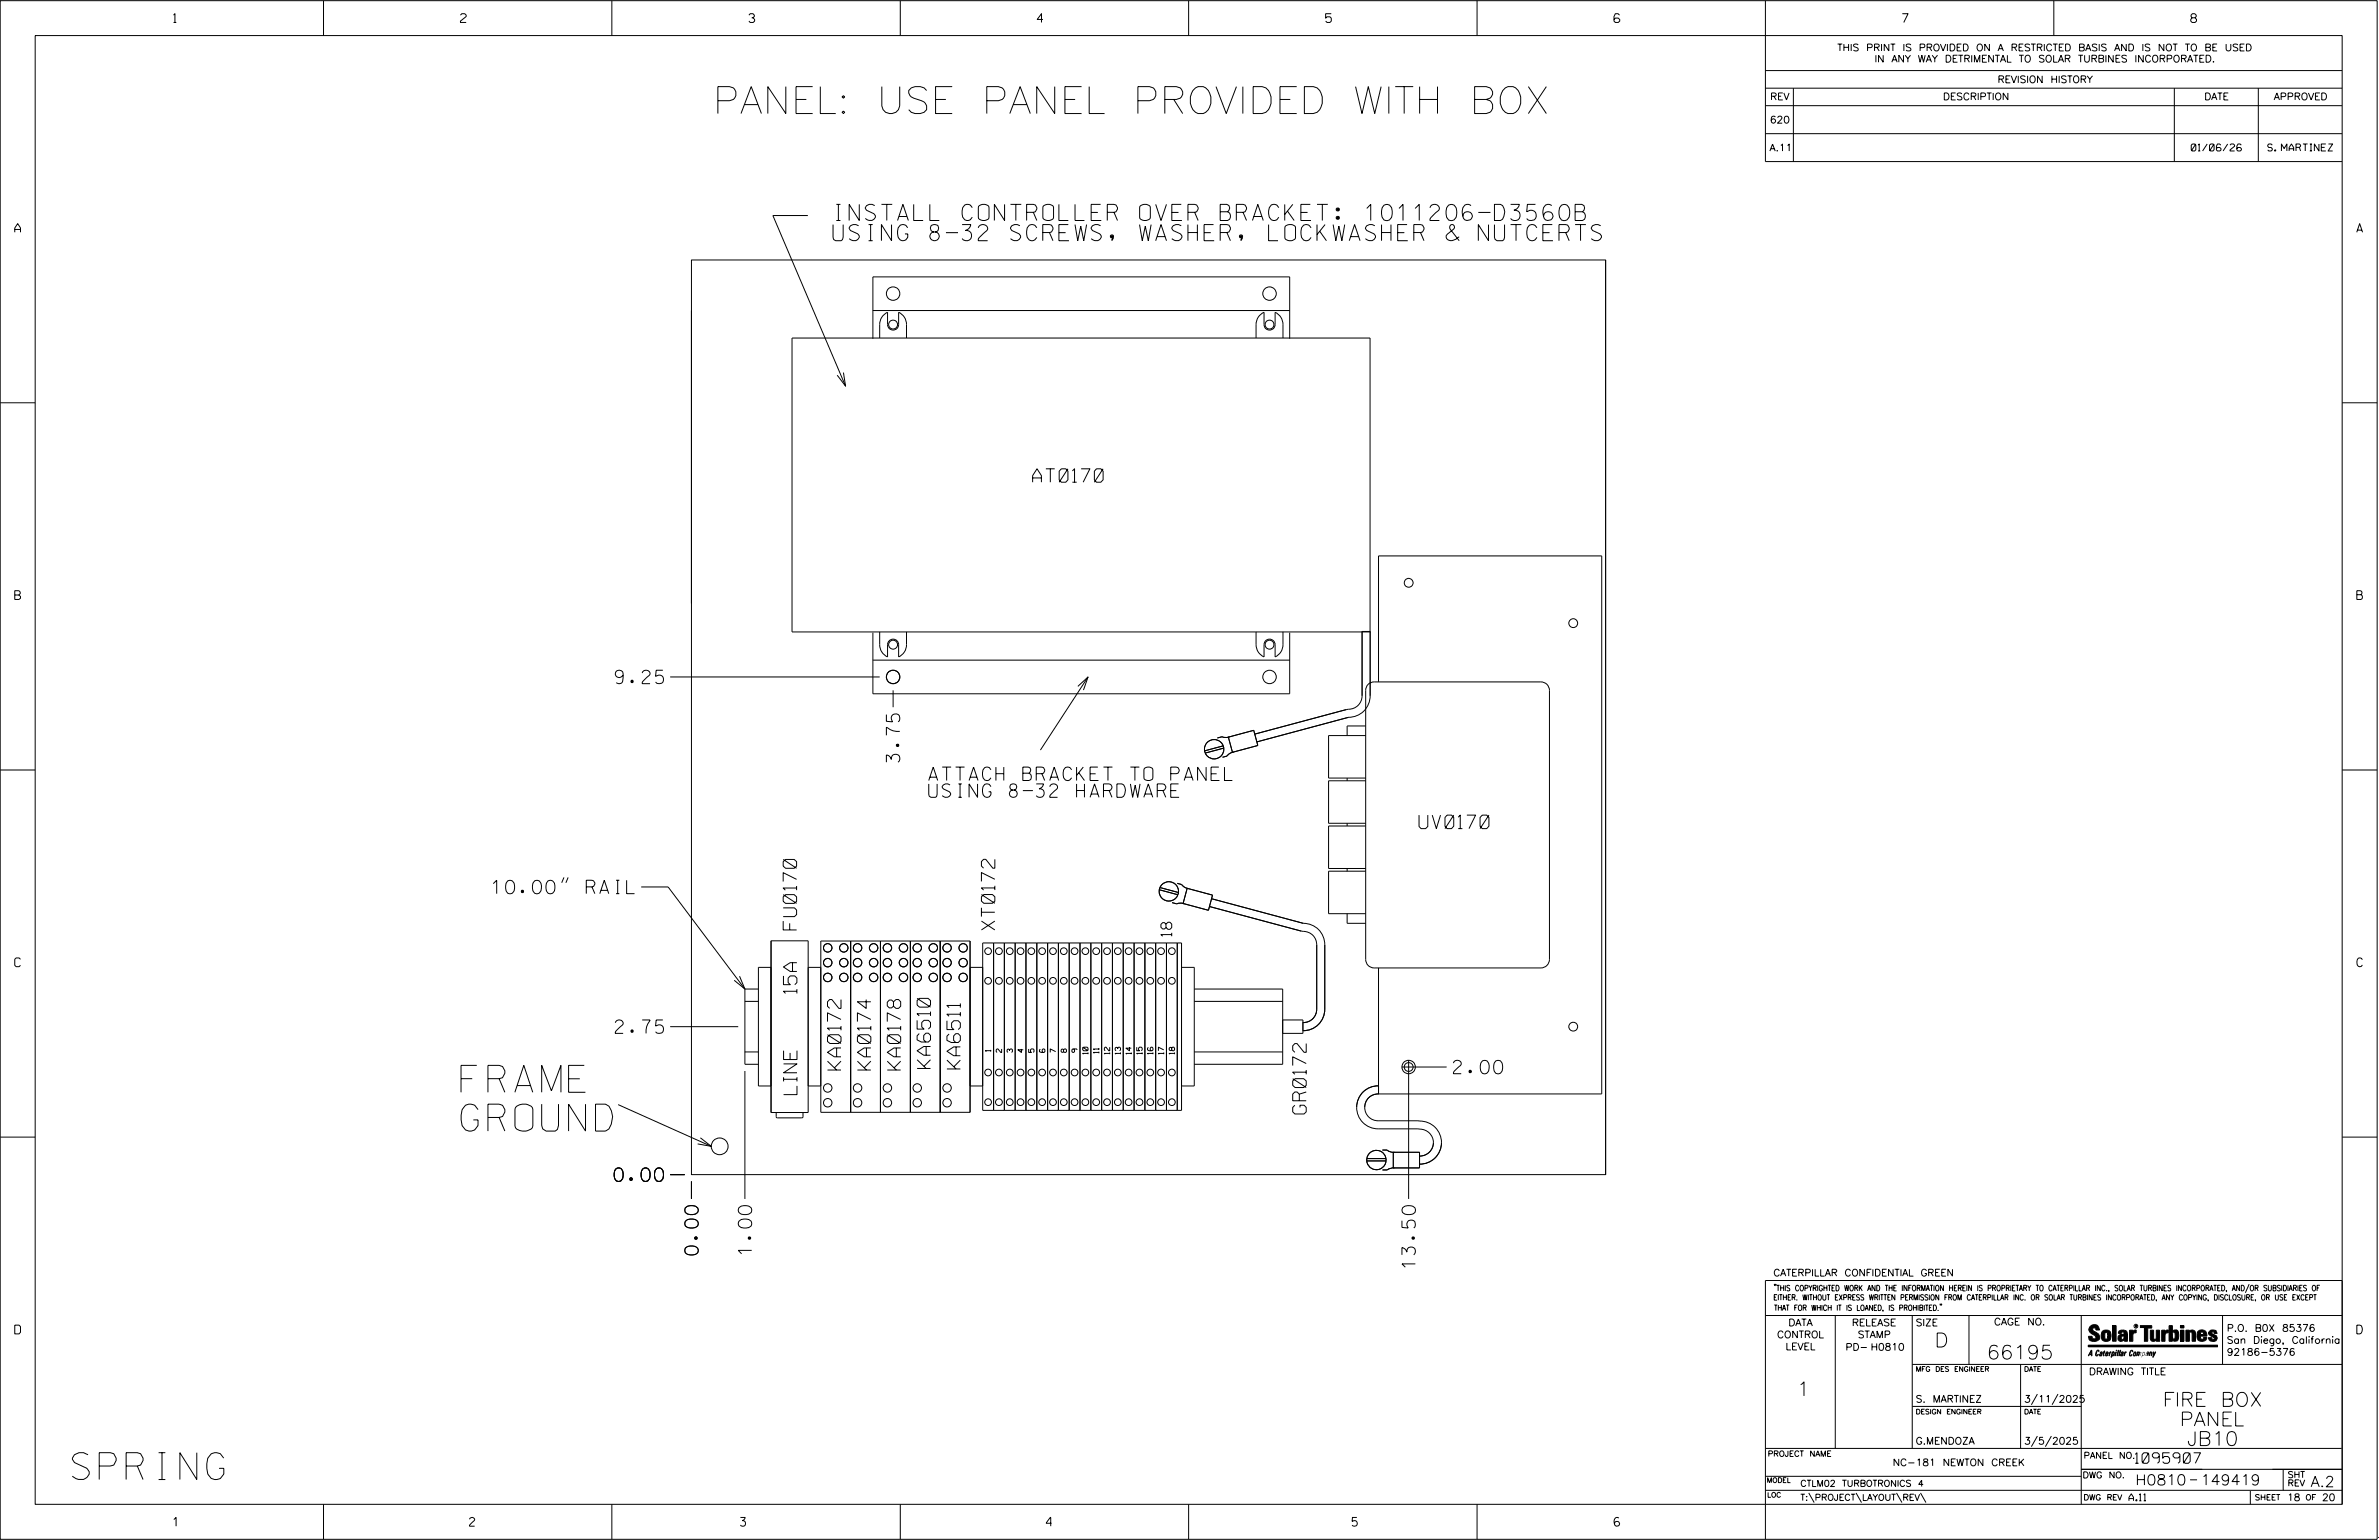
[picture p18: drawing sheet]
<svg xmlns="http://www.w3.org/2000/svg" width="864mm" height="559mm" viewBox="0 0 864 559" stroke-linecap="round" stroke-linejoin="round" font-family="sans-serif">
<defs><g id="words">
<g font-size="9.8">
<text x="258.8" y="41.2">PANEL: USE PANEL PROVIDED WITH BOX</text>
<text x="167.4" y="396.3">FRAME</text>
<text x="167.4" y="410.4">GROUND</text>
<text x="26.3" y="536.9">SPRING</text>
</g>
<g font-size="5.9">
<text x="302.4" y="80">INSTALL CONTROLLER OVER BRACKET: 1011206-D3560B</text>
<text x="302.4" y="87.3">USING 8-32 SCREWS, WASHER, LOCKWASHER &amp; NUTCERTS</text>
</g>
<g font-size="5.1">
<text x="702.3" y="488.8">D</text>
<text x="721.2" y="493.2">66195</text>
<text x="652.2" y="506.5">1</text>
<text x="785.1" y="510.3">FIRE BOX</text>
<text x="791.3" y="517.4">PANEL</text>
<text x="793.9" y="524.5">JB10</text>
</g>
<g font-size="4.9">
<text x="374.9" y="175">AT0170</text>
<text x="223.4" y="248.1">9.25</text>
<text x="326.6" y="276.6" transform="rotate(-90 326.6 276.6)">3.75</text>
<text x="337.1" y="283.2">ATTACH BRACKET TO PANEL</text>
<text x="337.1" y="289.3">USING 8-32 HARDWARE</text>
<text x="515.1" y="300.7">UV0170</text>
<text x="178.7" y="324.3">10.00&quot; RAIL</text>
<text x="289.2" y="337.4" transform="rotate(-90 289.2 337.4)">FU0170</text>
<text x="361.2" y="337.4" transform="rotate(-90 361.2 337.4)">XT0172</text>
<text x="289.3" y="360.5" transform="rotate(-90 289.3 360.5)">15A</text>
<text x="223.4" y="375">2.75</text>
<text x="305.3" y="388.3" transform="rotate(-90 305.3 388.3)">KA0172</text>
<text x="316.1" y="388.3" transform="rotate(-90 316.1 388.3)">KA0174</text>
<text x="327" y="388.3" transform="rotate(-90 327 388.3)">KA0178</text>
<text x="337.8" y="387.7" transform="rotate(-90 337.8 387.7)">KA6510</text>
<text x="348.6" y="387.9" transform="rotate(-90 348.6 387.9)">KA6511</text>
<text x="527.6" y="389.6">2.00</text>
<text x="289.3" y="397.2" transform="rotate(-90 289.3 397.2)">LINE</text>
<text x="474.2" y="404.2" transform="rotate(-90 474.2 404.2)">GR0172</text>
<text x="223" y="428.7">0.00</text>
<text x="253.4" y="455.3" transform="rotate(-90 253.4 455.3)">0.00</text>
<text x="272.9" y="455.3" transform="rotate(-90 272.9 455.3)">1.00</text>
<text x="513.8" y="460.2" transform="rotate(-90 513.8 460.2)">13.50</text>
</g>
<text font-size="3.9" x="425.3" y="339.7" transform="rotate(-90 425.3 339.7)">18</text>
<g font-size="3.8">
<text x="775.1" y="531">1095907</text>
<text x="775.2" y="538.9">H0810</text>
<text x="798.8" y="538.9">149419</text>
<text x="838.8" y="539.5">A.2</text>
</g>
<g font-size="3.2">
<text x="63" y="8.2">1</text>
<text x="167.2" y="8.2">2</text>
<text x="271.8" y="8.2">3</text>
<text x="376.5" y="8.2">4</text>
<text x="481.2" y="8.2">5</text>
<text x="690.6" y="8.2">7</text>
<text x="795.3" y="8.2">8</text>
<text x="5.4" y="84.3">A</text>
<text x="855.5" y="84.3">A</text>
<text x="5.4" y="217.5">B</text>
<text x="855.6" y="217.5">B</text>
<text x="5.4" y="350.8">C</text>
<text x="855.6" y="350.8">C</text>
<text x="5.4" y="484">D</text>
<text x="855.6" y="484">D</text>
<text x="62.8" y="553.8">1</text>
<text x="170.4" y="553.8">2</text>
<text x="268.8" y="553.8">3</text>
<text x="379.8" y="553.8">4</text>
<text x="490.8" y="553.8">5</text>
<text x="585.9" y="553.8">6</text>
</g>
<g font-size="2.5">
<text x="666.9" y="18.5">THIS PRINT IS PROVIDED ON A RESTRICTED BASIS AND IS NOT TO BE USED</text>
<text x="680.5" y="22.6">IN ANY WAY DETRIMENTAL TO SOLAR TURBINES INCORPORATED.</text>
<text x="725.1" y="30">REVISION HISTORY</text>
<text x="642.6" y="36.3">REV</text>
<text x="705.3" y="36.3">DESCRIPTION</text>
<text x="800.2" y="36.3">DATE</text>
<text x="825.4" y="36.3">APPROVED</text>
<text x="642.5" y="44.7">620</text>
<text x="642.4" y="54.8">A.11</text>
<text x="795.4" y="54.8">01/06/26</text>
<text x="823.2" y="54.8">S. MARTINEZ</text>
<text x="643.8" y="463">CATERPILLAR CONFIDENTIAL GREEN</text>
<text x="645.1" y="485.5">CONTROL</text>
<text x="649.2" y="481.1">DATA</text>
<text x="672.3" y="481.1">RELEASE</text>
<text x="674.4" y="485.5">STAMP</text>
<text x="695.4" y="481.1">SIZE</text>
<text x="723.8" y="480.8">CAGE NO.</text>
<text x="808.4" y="483.1">P.O. B0X 85376</text>
<text x="648.2" y="489.8">LEVEL</text>
<text x="669.9" y="490">PD- H0810</text>
<text x="808.4" y="487.5">San Diego, California</text>
<text x="808.4" y="491.8">92186-5376</text>
<text x="758.3" y="498.9">DRAWING TITLE</text>
<text x="695.4" y="508.9">S. MARTINEZ</text>
<text x="734.8" y="508.9">3/11/2025</text>
<text x="695.4" y="524.1">G.MENDOZA</text>
<text x="734.8" y="524.1">3/5/2025</text>
<text x="687.1" y="531.9">NC-181 NEWTON CREEK</text>
<text x="772.8" y="544.6">A.11</text>
<text x="830.2" y="544.6">18</text>
<text x="842.9" y="544.6">20</text>
</g>
<g font-size="2.3">
<text x="756.4" y="529.2">PANEL NO.</text>
<text x="653.5" y="539.4">CTLM02 TURBOTRONICS 4</text>
<text x="756" y="536.3">DWG NO.</text>
<text x="830.4" y="539.3">REV</text>
<text x="830.4" y="536.2">SHT</text>
<text x="653.5" y="544.5">T:\PROJECT\LAYOUT\REV\</text>
</g>
<g font-size="2">
<text x="359.7" y="381.6" transform="rotate(-90 359.7 381.6)">1</text>
<text x="363.6" y="381.9" transform="rotate(-90 363.6 381.9)">2</text>
<text x="367.5" y="381.9" transform="rotate(-90 367.5 381.9)">3</text>
<text x="371.4" y="381.9" transform="rotate(-90 371.4 381.9)">4</text>
<text x="375.4" y="381.9" transform="rotate(-90 375.4 381.9)">5</text>
<text x="379.3" y="381.9" transform="rotate(-90 379.3 381.9)">6</text>
<text x="383.2" y="381.9" transform="rotate(-90 383.2 381.9)">7</text>
<text x="387.1" y="381.9" transform="rotate(-90 387.1 381.9)">8</text>
<text x="391.1" y="381.9" transform="rotate(-90 391.1 381.9)">9</text>
<text x="395" y="382.5" transform="rotate(-90 395 382.5)">10</text>
<text x="398.9" y="382.2" transform="rotate(-90 398.9 382.2)">11</text>
<text x="402.8" y="382.5" transform="rotate(-90 402.8 382.5)">12</text>
<text x="406.8" y="382.5" transform="rotate(-90 406.8 382.5)">13</text>
<text x="410.7" y="382.5" transform="rotate(-90 410.7 382.5)">14</text>
<text x="414.6" y="382.5" transform="rotate(-90 414.6 382.5)">15</text>
<text x="418.5" y="382.5" transform="rotate(-90 418.5 382.5)">16</text>
<text x="422.5" y="382.5" transform="rotate(-90 422.5 382.5)">17</text>
<text x="426.4" y="382.5" transform="rotate(-90 426.4 382.5)">18</text>
<text x="643.8" y="468.4">&quot;THIS COPYRIGHTED WORK AND THE INFORMATION HEREIN IS PROPRIETARY TO CATERPILLAR INC., SOLAR TURBINES INCORPORATED, AND/OR SUBSIDIARIES OF</text>
<text x="643.8" y="471.8">EITHER. WITHOUT EXPRESS WRITTEN PERMISSION FROM CATERPILLAR INC. OR SOLAR TURBINES INCORPORATED, ANY COPYING, DISCLOSURE, OR USE EXCEPT</text>
<text x="644" y="475.6">THAT FOR WHICH IT IS LOANED, IS PROHIBITED.&quot;</text>
<text x="641.7" y="528.5">PROJECT NAME</text>
<text x="756.3" y="544.3">DWG REV</text>
<text x="818.5" y="544.3">SHEET</text>
<text x="836.9" y="544.3">OF</text>
</g>
<g font-size="1.8">
<text x="695.4" y="497.6">MFG DES ENGINEER</text>
<text x="734.8" y="497.6">DATE</text>
<text x="695.4" y="513.1">DESIGN ENGINEER</text>
<text x="734.8" y="513.1">DATE</text>
<text x="641.3" y="538">MODEL</text>
<text x="641.5" y="543.3">LOC</text>
</g>
<text font-size=".9" x="775.1" y="481.7">R</text>
</g></defs>
<g fill="none" stroke="#000" stroke-width=".36">
<path d="M.1 .2h862.8v558.4h-862.8zM12.8 12.9h837.4v533h-837.4zM117.4 .2v12.7M222.1 .2v12.7M326.8 .2v12.7M431.5 .2v12.7M536.2 .2v12.7M587.9 5.5l-.5-.5h-1l-.5 1v1.7l.5 .4h1l.6-.4v-.6l-.6-.5h-1l-.5 .5M640.9 .2v58.4h209.3M745.6 .2v12.7M640.9 25.6h209.3M640.9 32h209.3"/>
<path d="M640.9 38.3h209.3M651 32v26.6M789.3 32v26.6M819.8 32v26.6M640.9 48.5h209.3M293.3 78.2h-12.7l26.4 61.9M251 94.3h331.9v331.9h-331.9zM582.9 94.3v331.9M251 112.7v106.3M316.9 112.7h151.3M287.5 122.7h209.8v106.6h-209.8zM306.2 135.2l.8 4.9-3.1-4"/>
<path d="M316.9 122.9v-22.4h151.3v22.4M329.1 122.7v-4.9a4.9 4.9 0 0 0-2.9-4.5v4.5a2.01 2.01 0 0 1-2 2 2.01 2.01 0 0 1-2-2v-4.5a4.9 4.9 0 0 0-2.9 4.5v4.9M465.7 122.7v-4.9a4.9 4.9 0 0 0-2.8-4.5v4.5a2.01 2.01 0 0 1-2 2 2.01 2.01 0 0 1-2-2v-4.5a4.8 4.8 0 0 0-2.9 4.5v4.9M.1 146.2h12.7M850.2 146.2h12.7M316.9 229.6v22.1h151.3v-22.1M316.9 239.5h151.3M329.1 229.3v4.6a4.9 4.9 0 0 1-2.9 4.5v-4.5a2.01 2.01 0 0 0-2-2 2.01 2.01 0 0 0-2 2v4.5a4.9 4.9 0 0 1-2.9-4.5v-4.6M465.7 229.3v4.6a4.9 4.9 0 0 1-2.8 4.5v-4.5a2.01 2.01 0 0 0-2-2 2.01 2.01 0 0 0-2 2v4.5a4.8 4.8 0 0 1-2.9-4.5v-4.6M243.3 245.6h76M324.2 250.5v6.1M391.3 249.1l3.7-3.5-1.7 4.8"/>
<path d="M395 245.6l-17.3 26.6M496.6 248.3l1.3-.7 .9-.2h60.6a3.1 3.1 0 0 1 3.1 3.1v97.6a3.1 3.1 0 0 1-3.1 3.1h-60.6a3.1 3.1 0 0 1-3-3.1v-97.6l.1-.9zM500.4 247.4v-45.7h81v195.2h-81.1a4.9 4.9 0 0 0-4.9 4.9 4.9 4.9 0 0 0 4.9 4.9h14.4a7.9 7.9 0 0 1 8.6 7.5 7.9 7.9 0 0 1-8 8.2M.1 279.4h12.7M444 270.7l-6.7 1.8M444.2 271.5l-6.7 1.8M445.9 267.5l9.2-2.5 1.5 5.5-9.2 2.5zM446.3 267.4l-1.4 .2-1.3-.3-1.7 .5M447.7 272.9l-1.3 .5-1 1-1.6 .4M455.5 266.4l33.3-8.9a5.1 5.1 0 0 0 5.7-5v-23.4h2.9v23.4a7.8 7.8 0 0 1-7.9 7.8l-33.3 8.9M495.8 263.4h-6.8v3.5M495.8 266.9h-13.5v15.4h13.5"/>
<path d="M850.2 279.4h12.7M489 282.3v1M489 298.7v1M495.8 283.3h-13.5v15.4h13.5M495.8 299.7h-13.5v15.4h13.5M204.7 318.4l-.8 1.9M206.2 318.4l-.8 1.9M489 315.1v1M495.8 316.1h-13.5v15.4h13.5M232.8 321.8h9.7l27.9 37.1M420.9 322.9l6.7 1.8M421.1 322.1l6.7 1.8"/>
<path d="M425.5 327.5l1.6 .5 1.4-.3 1.3 .2M427.4 320.5l1.5 .5 1.1 .9 1.3 .5M431 322.3l9.2 2.5-1.5 5.5-9.2-2.5zM439 328.9l33.4 9a5.1 5.1 0 0 1 5.6 4.9v23.4a4.8 4.8 0 0 1-5 4.9M439.8 326.1l33.3 8.9a7.7 7.7 0 0 1 7.8 7.8v23.4a7.8 7.8 0 0 1-7.9 7.8M489 331.5v3.5h6.8M268.5 354.2l1.9 4.7-3.9-3.2M270.4 358.9v27.3h4.9M270.4 358.9h4.9M279.9 351h-4.6v43.1h4.6M279.9 341.4h13.5v62.3h-13.5zM293.4 351h4.6"/>
<path d="M298 341.5h54.1v62.1h-54.1zM308.8 341.5v62.1M319.6 341.5v62.1M330.5 341.5v62.1M341.3 341.5v62.1M352.1 351h4.6M356.7 342.2h72.2v60.7h-72.2zM360.7 342.2v60.7M364.6 342.2v60.7M368.5 342.2v60.7M372.4 342.2v60.7M376.4 342.2v60.7"/>
<path d="M380.3 342.2v60.7M384.2 342.2v60.7M388.1 342.2v60.7M392 342.2v60.7M396 342.2v60.7M399.9 342.2v60.7M403.8 342.2v60.7M407.7 342.2v60.7M411.7 342.2v60.7M415.6 342.2v60.7M419.5 342.2v60.7M423.4 342.2v60.7"/>
<path d="M427.4 342.2v60.7M428.9 351h4.6v43.1h-4.6M433.5 358.9h32.1v27.3h-32.1M500.4 351.2v45.7M243.3 372.5h24.7M270.4 363.4h4.9M433.5 363.4h32.1M465.6 370.1h7.4v4.9h-7.4M270.4 388.6v46.4M270.4 381.7h4.9M293.4 394.1h4.6M352.1 394.1h4.6"/>
<path d="M433.5 381.7h32.1M500.4 394a7.8 7.8 0 0 0-7.9 7.7 7.8 7.8 0 0 0 7.8 7.9h14.4a5 5 0 0 1 5.6 4.6 5 5 0 0 1-5 5.3M508.9 387.2h16.2M511.4 384.7v50.3M.1 412.6h12.7M224.4 400.8l33.8 15.2M254.2 412.9l4 3.1-4.9-.9M281.8 403.7v1.5l.4 .4h8.9l.4-.4v-1.5M501.8 417.3h1.7l1.2 .7 1.5 .1M505.8 418.1h9.5v5.7h-9.5zM850.2 412.6h12.7M243.3 426.2h5.3"/>
<path d="M251 428.7v6.3M496.2 421.3h6.9M496.2 420.4h6.9M506.2 423.8l-1.4 .1-1.2 .6h-1.7M640.9 477.3h209.3M644.2 466.1l-.1 .4M644.7 466.1l-.2 .4M666.2 477.3v48.3M694.2 477.3v48.3M704.4 473.3l-.1 .4M704.8 473.3l-.1 .4M714.8 477.3v17.8"/>
<path d="M755.5 477.3v68.6M806.8 477.3v17.8M816.5 466l-1.4 3.1M850.2 464.6h-209.3v94M850.2 464.8v81.1M694.2 495.1h156M733.5 495.1v30.5M758.6 481.4a2.02 2.02 0 0 1 3.1-.1l.5 1.3h-1.3l-.2-.6-.4-.2-.6 .1-.1 .4 .4 .7a2.46 2.46 0 0 1 2.2 2.9 2.83 2.83 0 0 1-3.8 .3l-.3-1.3h1.3l.2 .7 .6 .3 .5-.2 .2-.5-.4-.6-1.9-1.2-.4-.9zM759.2 491.3h-.7l.7-1.2v1.9h.2l-.1-2.1-1.3 2.1 .5-.5h.7M761.3 490l.3-.2 .4 .3-.1 .3-.3-.4-.4 .3-.3 1.6h.4l.4-.5-.3 .6-.4 .1-.3-.4zM762.6 490.6l.5-.1-.1 1.4h-.9a.74 .74 0 0 1 .9-.8l-.3 .7-.5 .1 .2-.5 .6-.2v-.5l-.7 .2zM763 483.2a2.17 2.17 0 0 1 3.1 0l.3 1.4-.3 1.5a2.17 2.17 0 0 1-3.1 0l-.3-1.5z"/>
<path d="M763.6 490.5l.4-.4 .2 .6h-.3l-.3 .9 .2 .4-.3-.1zM764.1 483.7l.5-.4 .4 .3v2.2l-.4 .2-.5-.2zM764.6 491.1l.6 .2v-.7l-.4-.1-.4 .6-.1 .8h.6M764.6 491.1l-.1 .8h.4M764.6 482.6v.8M764.8 490.7l.4 .1v.3h-.6zM765 491.5l-.1 .4zM766 490.5l-.5 1.5zM766 490.8l.4-.3-.4 .4M766.9 481h1.3v5.7h-1.3zM767 490.8l.5 .1-.3 .8-.4 .2zM767.3 490.5h-.5l-.5 2"/>
<path d="M767.3 490.5a.8 .8 0 0 1 .2 1 .8 .8 0 0 1-.9 .4l-.1 .6M767.3 490.5l-.1 .2M768.1 490.5l-.4 1.5zM768.2 489.9h.3l-.1 .2h-.2zM769 489.9l-.5 2.1zM769.7 489.9l-.6 2.1zM770.1 491.4l.5-.3-.5 .8zM770.4 491.9h.1M770.6 491.1l.1-.4-.7 .2 .1-.3 .6-.1 .2 .3-.5 1.1M770.6 491.1a.74 .74 0 0 0-.8 .8h.6M771 484.8h-.7l-.3 .6 .4 .7 .5-.3 .1-2.4h-.8l-.1 .4h-1.2a1.71 1.71 0 0 1 1.8-1.3 1.71 1.71 0 0 1 1.6 1.4v2.8h-1.1l-.1-.6M771 484.2l-1.5 .1a1.41 1.41 0 0 0 0 2.4l.5 .1 1.1-.7"/>
<path d="M771.2 486.1h-.1M771.4 490.5l.1 .3 .4-.3-.9 1.5zM771.5 490.8h.1M773 482.7h1.2v.5l.5-.5 .7-.1v1h-.6l-.5 .4-.1 2.7h-1.2zM773.3 490.3l.6-.4 .4 .2-.1 .4-.3-.4a1.28 1.28 0 0 0-.5 1.8l.6-.4-.1 .4-.8 .1zM774.7 490.8l.5-.3a.88 .88 0 0 1 .2 .9 .88 .88 0 0 1-.7 .7l-.2-.2zM774.8 490.9h.5l-.3 1h-.3l-.2-.2zM775.2 490.5l-.1 .2M776.8 481h4.3v.9h-1.5v4.8h-1.3M776.8 490.6l-.8 .2v-.3l-.4 1.5 .8-1.3v1.3l.3-1.2M779.3 491.1h.4M779.6 490.5h.3l-.3 1.4"/>
<path d="M779.6 490.7h.2l-.1 .4M779.7 491.1l-.1 .4M779.7 491.1l-.4 .2M780.1 492l.4-1.5 .1 .3 .3-.3 .3 .2-.3 1.3v-1.3l-.7 1.3M780.6 482.7h1.2v2.7l.1 .4 .4 .3 .4-.7v-2.7h1.2l.1 4h-1.3v-.5l-1.1 .6-.7-.3-.3-.7zM781.6 492.5l1-2-.8 1.3-.2-1.3-.2 2M784.7 482.7h1.2v.5l.5-.5 .7-.1v1h-.5l-.6 .4-.1 2.7h-1.2zM787.4 481h1.2v2a1.4 1.4 0 0 1 2.2 .2l.1 1.4-.4 1.9-1.5 .1-.4-.5v-1l.5 .9 .5-.3v-2.1l-.5-.4-.5 .7v2.8h-1.2zM791.5 482.7h1.3v4h-1.3zM791.5 481h1.3v.9h-1.3zM793.5 482.7h1.3v.4l.7-.5 1.1 .2 .4 .6v3.3h-1.2l-.3-3.4-.7 .2v3.2h-1.3zM794.8 483.1h.1"/>
<path d="M797.7 483.2a1.92 1.92 0 0 1 2.4-.5 1.92 1.92 0 0 1 1 2.1h-2.3v.8l.6 .5 .5-.3v-.5h1.2a1.83 1.83 0 0 1-2.1 1.4 1.83 1.83 0 0 1-1.5-2.1zM798.8 484.2v.6M799.1 483.4h.6l.2 .8h-1.1zM804.6 482.9a1.84 1.84 0 0 0-2.9 .8 3.3 3.3 0 0 0 2.2 1.9l-.5 .5-.4-.3-.1-.4h-1.2l.1 .6a1.92 1.92 0 0 0 2.9 .4M804.9 483.8h-1.2l-.2-.6-.5 .1-.1 .3 .1 .3 1.8 .9M805.1 488.1h-47.1v.6h47.1M694.2 510.3h61.3M739.6 505.8l-2.2 3.9M747.1 505.8l-2.2 3.9M640.9 525.6h209.2M640.9 535.7h114.6M739.6 521.1l-2.2 3.8"/>
<path d="M744.7 521.1l-2.2 3.8M755.5 533.2h94.7M795 537h2.6M828.8 533.2v7.6M117.4 545.9v12.7M222.1 545.9v12.7M326.8 545.9v12.7M431.5 545.9v12.7M536.2 545.9v12.7M640.9 540.8h209.3M656.6 541.7l2 3.5M673.8 541.7l1.9 3.5"/>
<path d="M688.4 541.7l2 3.5M697.2 541.7l1.9 3.5M816.9 541v4.9M863.5 557.9h.1"/>
<circle cx="324.2" cy="106.5" r="2.44"/>
<circle cx="324.2" cy="117.8" r="1.62"/>
<circle cx="460.8" cy="106.5" r="2.44"/>
<circle cx="460.8" cy="117.8" r="1.61"/>
<circle cx="511.4" cy="211.5" r="1.6"/>
<circle cx="324.2" cy="233.9" r="1.62"/>
<circle cx="460.8" cy="233.9" r="1.61"/>
<circle cx="571.1" cy="226.1" r="1.6"/>
<circle cx="324.2" cy="245.6" r="2.44"/>
<circle cx="460.8" cy="245.6" r="2.44"/>
<circle cx="440.7" cy="271.9" r="3.5"/>
<circle cx="424.3" cy="323.5" r="3.5"/>
<circle cx="300.5" cy="354.7" r="1.55"/>
<circle cx="300.5" cy="349.3" r="1.54"/>
<circle cx="300.5" cy="343.9" r="1.54"/>
<circle cx="306.3" cy="354.7" r="1.54"/>
<circle cx="306.3" cy="349.3" r="1.53"/>
<circle cx="306.3" cy="343.9" r="1.53"/>
<circle cx="311.3" cy="354.7" r="1.54"/>
<circle cx="311.3" cy="349.3" r="1.54"/>
<circle cx="311.3" cy="343.9" r="1.53"/>
<circle cx="317.1" cy="354.7" r="1.54"/>
<circle cx="317.1" cy="349.3" r="1.53"/>
<circle cx="317.1" cy="343.9" r="1.53"/>
<circle cx="322.1" cy="354.7" r="1.54"/>
<circle cx="322.1" cy="349.3" r="1.53"/>
<circle cx="322.1" cy="343.9" r="1.53"/>
<circle cx="328" cy="354.7" r="1.54"/>
<circle cx="328" cy="349.3" r="1.53"/>
<circle cx="328" cy="343.9" r="1.53"/>
<circle cx="333" cy="354.7" r="1.54"/>
<circle cx="333" cy="349.3" r="1.53"/>
<circle cx="333" cy="343.9" r="1.53"/>
<circle cx="338.8" cy="354.7" r="1.54"/>
<circle cx="338.8" cy="349.3" r="1.53"/>
<circle cx="338.8" cy="343.9" r="1.53"/>
<circle cx="343.8" cy="354.7" r="1.54"/>
<circle cx="343.8" cy="349.3" r="1.53"/>
<circle cx="343.8" cy="343.9" r="1.53"/>
<circle cx="349.6" cy="354.7" r="1.54"/>
<circle cx="349.6" cy="349.3" r="1.53"/>
<circle cx="349.6" cy="343.9" r="1.53"/>
<circle cx="358.7" cy="345.1" r="1.21"/>
<circle cx="358.7" cy="355.9" r="1.22"/>
<circle cx="362.6" cy="345.1" r="1.22"/>
<circle cx="362.6" cy="355.9" r="1.23"/>
<circle cx="366.5" cy="345.1" r="1.21"/>
<circle cx="366.6" cy="355.9" r="1.22"/>
<circle cx="370.5" cy="345.1" r="1.21"/>
<circle cx="370.5" cy="355.9" r="1.22"/>
<circle cx="374.4" cy="345.1" r="1.21"/>
<circle cx="374.4" cy="355.9" r="1.22"/>
<circle cx="378.3" cy="345.1" r="1.21"/>
<circle cx="378.3" cy="355.9" r="1.22"/>
<circle cx="382.2" cy="345.1" r="1.21"/>
<circle cx="382.2" cy="355.9" r="1.22"/>
<circle cx="386.2" cy="345.1" r="1.21"/>
<circle cx="386.2" cy="355.9" r="1.22"/>
<circle cx="390.1" cy="345.1" r="1.22"/>
<circle cx="390.1" cy="355.9" r="1.22"/>
<circle cx="394" cy="345.1" r="1.21"/>
<circle cx="394" cy="355.9" r="1.22"/>
<circle cx="397.9" cy="345.1" r="1.22"/>
<circle cx="397.9" cy="355.9" r="1.23"/>
<circle cx="401.9" cy="345.1" r="1.21"/>
<circle cx="401.9" cy="355.9" r="1.22"/>
<circle cx="405.8" cy="345.1" r="1.21"/>
<circle cx="405.8" cy="355.9" r="1.22"/>
<circle cx="409.7" cy="345.1" r="1.21"/>
<circle cx="409.7" cy="355.9" r="1.22"/>
<circle cx="413.6" cy="345.1" r="1.22"/>
<circle cx="413.6" cy="355.9" r="1.23"/>
<circle cx="417.6" cy="345.1" r="1.21"/>
<circle cx="417.6" cy="355.9" r="1.22"/>
<circle cx="421.5" cy="345.1" r="1.21"/>
<circle cx="421.5" cy="355.9" r="1.22"/>
<circle cx="425.4" cy="345.1" r="1.21"/>
<circle cx="425.4" cy="355.9" r="1.22"/>
<circle cx="571.1" cy="372.5" r="1.61"/>
<circle cx="300.5" cy="394.8" r="1.54"/>
<circle cx="311.3" cy="394.8" r="1.53"/>
<circle cx="322.1" cy="394.8" r="1.53"/>
<circle cx="333" cy="394.8" r="1.53"/>
<circle cx="343.8" cy="394.8" r="1.53"/>
<circle cx="358.7" cy="389.2" r="1.21"/>
<circle cx="358.7" cy="399.9" r="1.22"/>
<circle cx="362.6" cy="389.2" r="1.22"/>
<circle cx="362.6" cy="399.9" r="1.23"/>
<circle cx="366.5" cy="389.2" r="1.21"/>
<circle cx="366.6" cy="399.9" r="1.22"/>
<circle cx="370.5" cy="389.2" r="1.21"/>
<circle cx="370.5" cy="399.9" r="1.22"/>
<circle cx="374.4" cy="389.2" r="1.21"/>
<circle cx="374.4" cy="399.9" r="1.22"/>
<circle cx="378.3" cy="389.2" r="1.21"/>
<circle cx="378.3" cy="399.9" r="1.22"/>
<circle cx="382.2" cy="389.2" r="1.21"/>
<circle cx="382.2" cy="399.9" r="1.22"/>
<circle cx="386.2" cy="389.2" r="1.21"/>
<circle cx="386.2" cy="399.9" r="1.22"/>
<circle cx="390.1" cy="389.2" r="1.22"/>
<circle cx="390.1" cy="399.9" r="1.22"/>
<circle cx="394" cy="389.2" r="1.21"/>
<circle cx="394" cy="399.9" r="1.22"/>
<circle cx="397.9" cy="389.2" r="1.22"/>
<circle cx="397.9" cy="399.9" r="1.23"/>
<circle cx="401.9" cy="389.2" r="1.21"/>
<circle cx="401.9" cy="399.9" r="1.22"/>
<circle cx="405.8" cy="389.2" r="1.21"/>
<circle cx="405.8" cy="399.9" r="1.22"/>
<circle cx="409.7" cy="389.2" r="1.21"/>
<circle cx="409.7" cy="399.9" r="1.22"/>
<circle cx="413.6" cy="389.2" r="1.22"/>
<circle cx="413.6" cy="399.9" r="1.23"/>
<circle cx="417.6" cy="389.2" r="1.21"/>
<circle cx="417.6" cy="399.9" r="1.22"/>
<circle cx="421.5" cy="389.2" r="1.21"/>
<circle cx="421.5" cy="399.9" r="1.22"/>
<circle cx="425.4" cy="389.2" r="1.21"/>
<circle cx="425.4" cy="399.9" r="1.22"/>
<circle cx="511.4" cy="387.2" r="2.44"/>
<circle cx="511.4" cy="387.2" r="1.6"/>
<circle cx="261.3" cy="416" r="3.1"/>
<circle cx="300.5" cy="400.1" r="1.54"/>
<circle cx="311.3" cy="400.1" r="1.54"/>
<circle cx="322.1" cy="400.1" r="1.53"/>
<circle cx="333" cy="400.1" r="1.53"/>
<circle cx="343.8" cy="400.1" r="1.53"/>
<circle cx="499.6" cy="420.9" r="3.5"/>
<circle cx="775.4" cy="481.2" r=".69"/>
</g>
<g fill="#000">
<path d="M768.1 490.5l-.4 1.5zM768.2 489.9h.3l-.1 .2h-.2zM769 489.9l-.5 2.1zM769.7 489.9l-.6 2.1zM791.5 481h1.3v.9h-1.3zM791.5 482.7h1.3v4h-1.3zM758 488.1h47.1v.6h-47.1z"/>
<path d="M759.2 489.9l-1.2 2.1 .5-.5h.7v.5h.2zM759.2 490.1v1.2h-.7z" fill-rule="evenodd"/>
<path d="M758.6 481.4a2.02 2.02 0 0 1 3.1-.1l.5 1.3h-1.3l-.2-.6-.4-.2-.6 .1-.1 .4 .4 .7a2.46 2.46 0 0 1 2.2 2.9 2.83 2.83 0 0 1-3.8 .3l-.3-1.3h1.3l.2 .7 .6 .3 .5-.2 .2-.5-.4-.6-1.9-1.2-.4-.9z" fill-rule="evenodd"/>
<path d="M761.3 490l.3-.2 .4 .3-.1 .3-.3-.4-.4 .3-.3 1.6h.4l.4-.5-.3 .6-.4 .1-.3-.4z" fill-rule="evenodd"/>
<path d="M762.6 490.6l.5-.1-.1 1.4h-.9a.74 .74 0 0 1 .9-.8l-.6 .3-.2 .5 .5-.1 .3-.6v-.5l-.7 .2z" fill-rule="evenodd"/>
<path d="M763.6 490.5l.4-.4 .2 .6h-.3l-.3 .9 .2 .4-.3-.1z" fill-rule="evenodd"/>
<path d="M764.8 490.5l.5 .3-.1 .5h-.6l.6-.2v-.3l-.4-.1-.3 1.2h.4l.3-.4-.6 .6-.3-.2v-.4z" fill-rule="evenodd"/>
<path d="M763 483.2a2.17 2.17 0 0 1 3.1 0l.3 1.4-.3 1.5a2.17 2.17 0 0 1-3.1 0l-.3-1.5zM764.1 483.7v2.1l.5 .2 .4-.2v-2.2l-.4-.3z" fill-rule="evenodd"/>
<path d="M766 490.5v.3l.4-.1-.4 .2-.5 1.1z" fill-rule="evenodd"/>
<path d="M766.8 490.5l-.5 2 .3-.6a.71 .71 0 0 0 .9-.5 .71 .71 0 0 0-.4-.9zM767 490.8l.5 .1-.3 .8-.4 .2z" fill-rule="evenodd"/>
<path d="M766.9 481h1.3v5.7h-1.3z" fill-rule="evenodd"/>
<path d="M770.1 490.6l.6-.1 .2 .3-.4 1.2-.5 .1-.2-.5 .3-.5h.5l-.7 .5v.3l.4-.1 .4-.9-.5-.2-.2 .2z" fill-rule="evenodd"/>
<path d="M769.4 482.8l-.5 1h1.2l.1-.4h.8v.8l-1.5 .1a1.41 1.41 0 0 0 0 2.4l.5 .1 1.1-.7 .1 .6h1.1v-2.8a1.79 1.79 0 0 0-2.4-1.2zM770.3 484.8h.7l-.1 1-.5 .3-.4-.7z" fill-rule="evenodd"/>
<path d="M771.4 490.5l.1 .3 .4-.3-.9 1.5z" fill-rule="evenodd"/>
<path d="M773 482.7h1.2v.5l.5-.5 .7-.1v1h-.6l-.5 .4-.1 2.7h-1.2z" fill-rule="evenodd"/>
<path d="M773.3 490.3l.6-.4 .4 .2-.1 .4-.3-.4a1.28 1.28 0 0 0-.5 1.8l.6-.4-.3 .5h-.6z" fill-rule="evenodd"/>
<path d="M774.7 490.8l-.2 1.1h.7a.96 .96 0 0 0 0-1.4zM774.8 490.9h.5l-.1 .6-.5 .4-.2-.2z" fill-rule="evenodd"/>
<path d="M776 490.5v.3l.4-.3 .2 .3 .7-.2-.3 1.4v-1.3l-.6 1.3v-1.3l-.8 1.3z" fill-rule="evenodd"/>
<path d="M776.8 481h4.3v.9h-1.5v4.8h-1.3v-4.8h-1.5z" fill-rule="evenodd"/>
<path d="M777.9 490.5l-.5 2 .3-.6a.71 .71 0 0 0 .9-.5 .71 .71 0 0 0-.4-.9zM778.1 490.8l.3-.1 .1 .4-.5 .8-.2-.5z" fill-rule="evenodd"/>
<path d="M779.3 490.6l.6-.1-.3 1.5-.7-.1a.67 .67 0 0 1 .8-.8l-.6 .3-.1 .5 .4-.1 .4-.9-.4-.2-.3 .2z" fill-rule="evenodd"/>
<path d="M780.5 490.5l.1 .3 .3-.3 .3 .2-.3 1.3v-1.3l-.8 1.3z" fill-rule="evenodd"/>
<path d="M780.6 482.7h1.2v2.7l.1 .4 .4 .3 .4-.7v-2.7h1.2l.1 4h-1.3v-.5l-1.1 .6-.7-.3-.3-.7z" fill-rule="evenodd"/>
<path d="M781.6 490.5l.2 1.3 .8-1.3-1.2 2z" fill-rule="evenodd"/>
<path d="M784.7 482.7h1.2v.5l.5-.5 .7-.1v1h-.5l-.6 .4-.1 2.7h-1.2z" fill-rule="evenodd"/>
<path d="M787.4 481h1.2v2a1.4 1.4 0 0 1 2.2 .2l.1 1.4-.4 1.9-1.5 .1-.4-.5v-1l.5 .9 .5-.3v-2.1l-.5-.4-.5 .7v2.8h-1.2z" fill-rule="evenodd"/>
<path d="M793.5 482.7h1.3v.4a1.29 1.29 0 0 1 2.2 .3v3.3h-1.2l-.3-3.4-.7 .2v3.2h-1.3z" fill-rule="evenodd"/>
<path d="M797.7 483.2a1.92 1.92 0 0 1 2.4-.5 1.92 1.92 0 0 1 1 2.1h-2.3v.8l.6 .5 .5-.3v-.5h1.2a1.83 1.83 0 0 1-2.1 1.4 1.83 1.83 0 0 1-1.5-2.1zM799.1 483.4l-.3 .8h1.1l-.2-.8z" fill-rule="evenodd"/>
<path d="M801.9 483.2a1.94 1.94 0 0 1 3 .1v.5h-1.2l-.2-.6-.5 .1-.1 .3 .1 .3 1.8 .9a1.2 1.2 0 0 1 .1 1.3 1.2 1.2 0 0 1-1.2 .7l-1.6-.4-.4-1h1.2l.1 .4 .4 .3 .5-.5a3.3 3.3 0 0 1-2.2-1.9z" fill-rule="evenodd"/>
<circle cx="761.4" cy="492" r=".07"/>
<circle cx="762.2" cy="485.1" r=".07"/>
<circle cx="769.3" cy="492" r=".07"/>
<circle cx="773.1" cy="486.7" r=".07"/>
<circle cx="791.5" cy="486.7" r=".07"/>
<circle cx="791.5" cy="481" r=".07"/>
<circle cx="794.8" cy="486.7" r=".07"/>
</g>
<use href="#words"/>
</svg>
